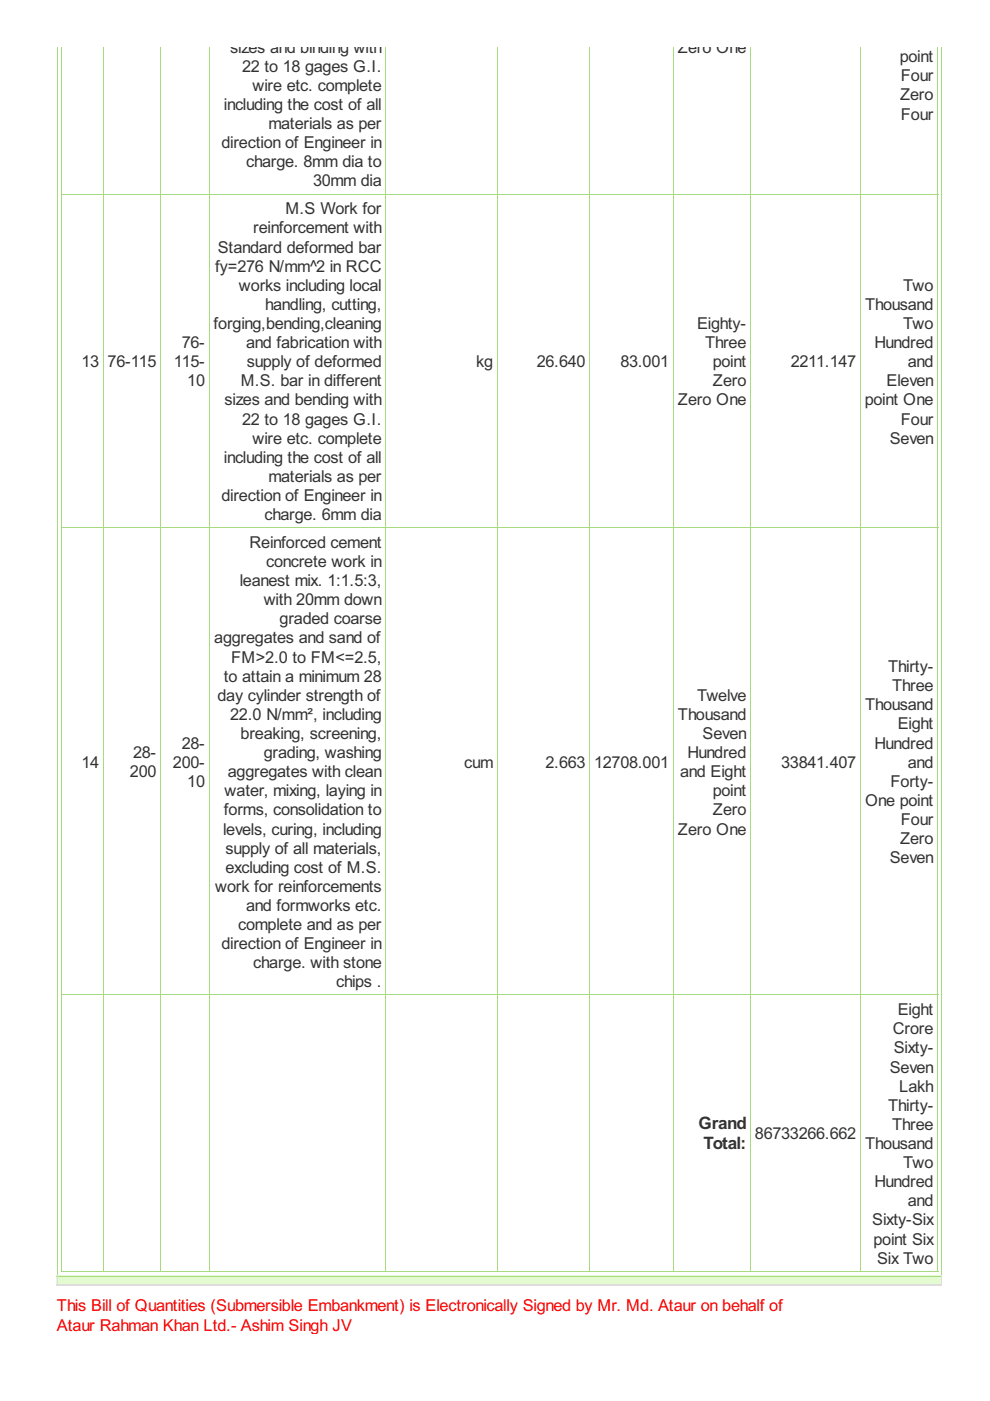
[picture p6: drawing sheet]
<svg xmlns="http://www.w3.org/2000/svg" width="210mm" height="297mm" viewBox="0 0 210 297" stroke-linecap="round" stroke-linejoin="round" font-family="sans-serif">
<defs><g id="words">
<g font-size="4.1" fill="#333">
<text x="148.1" y="239.4">Grand</text>
<text x="149.1" y="243.6">Total:</text>
</g>
<g font-size="3.9" fill="#333">
<text x="48.8" y="11.2">sizes and binding with</text>
<text x="143.7" y="11.2">Zero One</text>
<text x="51.3" y="15.2">22 to 18 gages G.I.</text>
<text x="190.8" y="13.2">point</text>
<text x="191" y="17.2">Four</text>
<text x="47.5" y="23.3">including the cost of all</text>
<text x="53.5" y="19.3">wire etc. complete</text>
<text x="190.8" y="21.3">Zero</text>
<text x="56.9" y="27.4">materials as per</text>
<text x="191" y="25.4">Four</text>
<text x="47" y="31.4">direction of Engineer in</text>
<text x="52.2" y="35.5">charge. 8mm dia to</text>
<text x="66.4" y="39.5">30mm dia</text>
<text x="60.5" y="45.4">M.S Work for</text>
<text x="46.2" y="53.5">Standard deformed bar</text>
<text x="53.7" y="49.5">reinforcement with</text>
<text x="45.6" y="57.6">fy=276 N/mm^2 in RCC</text>
<text x="50.7" y="61.6">works including local</text>
<text x="56.2" y="65.7">handling, cutting,</text>
<text x="183.4" y="65.7">Thousand</text>
<text x="191.5" y="61.6">Two</text>
<text x="45.3" y="69.7">forging,bending,cleaning</text>
<text x="147.8" y="69.7">Eighty-</text>
<text x="191.5" y="69.7">Two</text>
<text x="17.2" y="77.9">13</text>
<text x="22.8" y="77.9">76-115</text>
<text x="36.8" y="77.9">115-</text>
<text x="38.5" y="73.8">76-</text>
<text x="52.2" y="73.8">and fabrication with</text>
<text x="52.4" y="77.9">supply of deformed</text>
<text x="101" y="77.9">kg</text>
<text x="113.8" y="77.9">26.640</text>
<text x="131.5" y="77.9">83.001</text>
<text x="149.5" y="73.8">Three</text>
<text x="151.1" y="77.9">point</text>
<text x="167.7" y="77.9">2211.147</text>
<text x="185.4" y="73.8">Hundred</text>
<text x="192.5" y="77.9">and</text>
<text x="39.7" y="81.9">10</text>
<text x="51.1" y="81.9">M.S. bar in different</text>
<text x="151.2" y="81.9">Zero</text>
<text x="188" y="81.9">Eleven</text>
<text x="47.6" y="86">sizes and bending with</text>
<text x="143.7" y="86">Zero One</text>
<text x="183.4" y="86">point One</text>
<text x="51.3" y="90">22 to 18 gages G.I.</text>
<text x="53.5" y="94.1">wire etc. complete</text>
<text x="188.6" y="94.1">Seven</text>
<text x="191" y="90">Four</text>
<text x="47.5" y="98.1">including the cost of all</text>
<text x="47" y="106.2">direction of Engineer in</text>
<text x="56.9" y="102.2">materials as per</text>
<text x="56.1" y="110.3">charge. 6mm dia</text>
<text x="52.9" y="116.2">Reinforced cement</text>
<text x="50.8" y="124.3">leanest mix. 1:1.5:3,</text>
<text x="56.4" y="120.2">concrete work in</text>
<text x="55.9" y="128.3">with 20mm down</text>
<text x="45.4" y="136.4">aggregates and sand of</text>
<text x="59.3" y="132.4">graded coarse</text>
<text x="49" y="140.5">FM&gt;2.0 to FM&lt;=2.5,</text>
<text x="188.3" y="142.5">Thirty-</text>
<text x="46.1" y="148.6">day cylinder strength of</text>
<text x="47.5" y="144.5">to attain a minimum 28</text>
<text x="147.8" y="148.6">Twelve</text>
<text x="189.2" y="146.6">Three</text>
<text x="48.8" y="152.6">22.0 N/mm², including</text>
<text x="143.7" y="152.6">Thousand</text>
<text x="183.4" y="150.6">Thousand</text>
<text x="190.3" y="154.7">Eight</text>
<text x="28.2" y="160.7">28-</text>
<text x="38.5" y="158.7">28-</text>
<text x="51" y="156.7">breaking, screening,</text>
<text x="55.9" y="160.7">grading, washing</text>
<text x="145.8" y="160.7">Hundred</text>
<text x="149" y="156.7">Seven</text>
<text x="185.4" y="158.7">Hundred</text>
<text x="17.2" y="162.8">14</text>
<text x="27.5" y="164.8">200</text>
<text x="36.7" y="162.8">200-</text>
<text x="39.7" y="166.8">10</text>
<text x="48.3" y="164.8">aggregates with clean</text>
<text x="98.4" y="162.8">cum</text>
<text x="115.7" y="162.8">2.663</text>
<text x="126" y="162.8">12708.001</text>
<text x="144.2" y="164.8">and Eight</text>
<text x="165.6" y="162.8">33841.407</text>
<text x="188.8" y="166.8">Forty-</text>
<text x="192.5" y="162.8">and</text>
<text x="47.5" y="172.9">forms, consolidation to</text>
<text x="47.6" y="168.8">water, mixing, laying in</text>
<text x="151.1" y="168.8">point</text>
<text x="151.2" y="172.9">Zero</text>
<text x="183.4" y="170.9">One point</text>
<text x="47.3" y="176.9">levels, curing, including</text>
<text x="143.7" y="176.9">Zero One</text>
<text x="190.8" y="179">Zero</text>
<text x="191" y="174.9">Four</text>
<text x="47.8" y="181">supply of all materials,</text>
<text x="47.8" y="185">excluding cost of M.S.</text>
<text x="188.6" y="183">Seven</text>
<text x="45.6" y="189.1">work for reinforcements</text>
<text x="50.5" y="197.2">complete and as per</text>
<text x="52.2" y="193.1">and formworks etc.</text>
<text x="47" y="201.2">direction of Engineer in</text>
<text x="53.7" y="205.3">charge. with stone</text>
<text x="71.3" y="209.4">chips .</text>
<text x="190.3" y="215.3">Eight</text>
<text x="189.3" y="219.3">Crore</text>
<text x="188.6" y="227.4">Seven</text>
<text x="189.5" y="223.4">Sixty-</text>
<text x="190.7" y="231.5">Lakh</text>
<text x="188.3" y="235.5">Thirty-</text>
<text x="189.2" y="239.6">Three</text>
<text x="160.1" y="241.6">86733266.662</text>
<text x="183.4" y="243.6">Thousand</text>
<text x="185.4" y="251.7">Hundred</text>
<text x="191.5" y="247.7">Two</text>
<text x="192.5" y="255.8">and</text>
<text x="184.9" y="259.8">Sixty-Six</text>
<text x="185.2" y="263.9">point Six</text>
<text x="185.9" y="267.9">Six Two</text>
</g>
<g font-size="3.9" fill="#f00">
<text x="12.1" y="278.1">This Bill of Quantities (Submersible Embankment) is Electronically Signed by Mr. Md. Ataur on behalf of</text>
<text x="12.1" y="282.1">Ataur Rahman Khan Ltd.- Ashim Singh JV</text>
</g>
</g></defs>
<g fill="none" stroke="#a8da7f" stroke-width=".21">
<path d="M13.1 9.9v259.7M21.9 9.9v259.7M34 9.9v259.7M44.3 9.9v259.7M81.8 9.9v259.7M105.5 9.9v259.7M125 9.9v259.7M142.8 9.9v259.7M159.1 9.9v259.7M182.4 9.9v259.7M198.8 9.9v259.7M13 41.1h185.9"/>
<path d="M13 111.9h185.9M13 211h185.9M13 269.5h185.9"/>
</g>
<path d="M12 270.5h187.6v2h-187.6z" fill="#e4fad0"/>
<path d="M12.1 9.9v260.7M199.6 9.9v260.7M12 270.5h187.7" fill="none" stroke="#a8da7f" stroke-width=".21"/>
<path d="M12.1 270.5v2.2M199.6 270.5v2.2" fill="none" stroke="#ddd" stroke-width=".21"/>
<path d="M12 272.5h187.7" fill="none" stroke="#ddd" stroke-width=".34"/>
<use href="#words"/>
</svg>
